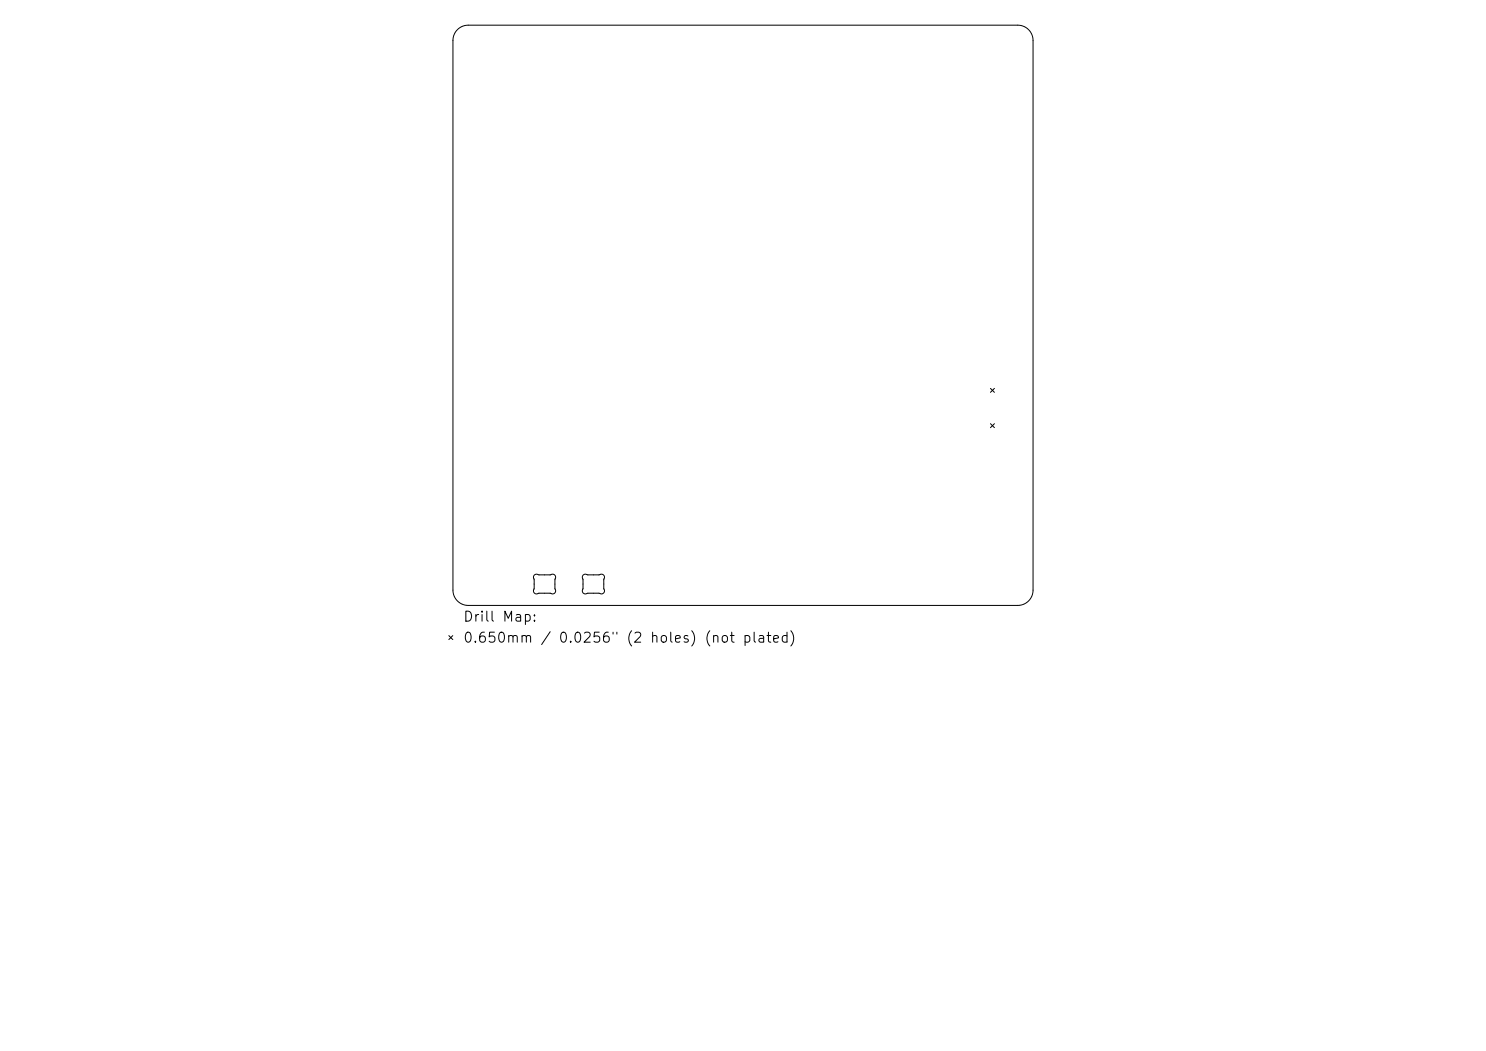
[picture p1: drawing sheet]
<svg xmlns="http://www.w3.org/2000/svg" width="297mm" height="210mm" viewBox="0 0 297 210" stroke-linecap="round" stroke-linejoin="round" font-family="sans-serif">
<defs><g id="words">
<g font-size="2">
<text x="92.4" y="124.7">Drill Map:</text>
<text x="92.4" y="128.9">0.650mm / 0.0256&quot; (2 holes) (not plated)</text>
</g>
</g></defs>
<path d="M91.4 5.9a3.1 3.1 0 0 1 2.2-.9h109.8a3.1 3.1 0 0 1 3.1 3.1v109.8a3.1 3.1 0 0 1-3.1 3.1h-109.8a3.1 3.1 0 0 1-3.1-3.1v-109.8a3.1 3.1 0 0 1 .9-2.2zM198 77.6l.8 .8M198.8 77.6l-.8 .8M198 84.7l.8 .8M198.8 84.7l-.8 .8M106.8 114.9l.4-.2 .5 .2h2.2l.6-.2 .3 .2 .3 .5-.2 .4v1.8l.2 .5-.2 .4-.5 .2-.5-.2h-2.2l-.5 .2-.4-.2-.2-.4 .2-.5v-1.8l-.2-.5zM116.6 114.9l.4-.2 .5 .2h2.2l.5-.2 .4 .2 .2 .5-.1 .4v1.8l.1 .5-.1 .4-.5 .2-.5-.2h-2.2l-.5 .2-.4-.2-.2-.4 .1-.5v-1.8l-.1-.5zM89.7 127l.8 .8M90.5 127l-.8 .8" fill="none" stroke="#000" stroke-width=".2"/>
<use href="#words"/>
</svg>
